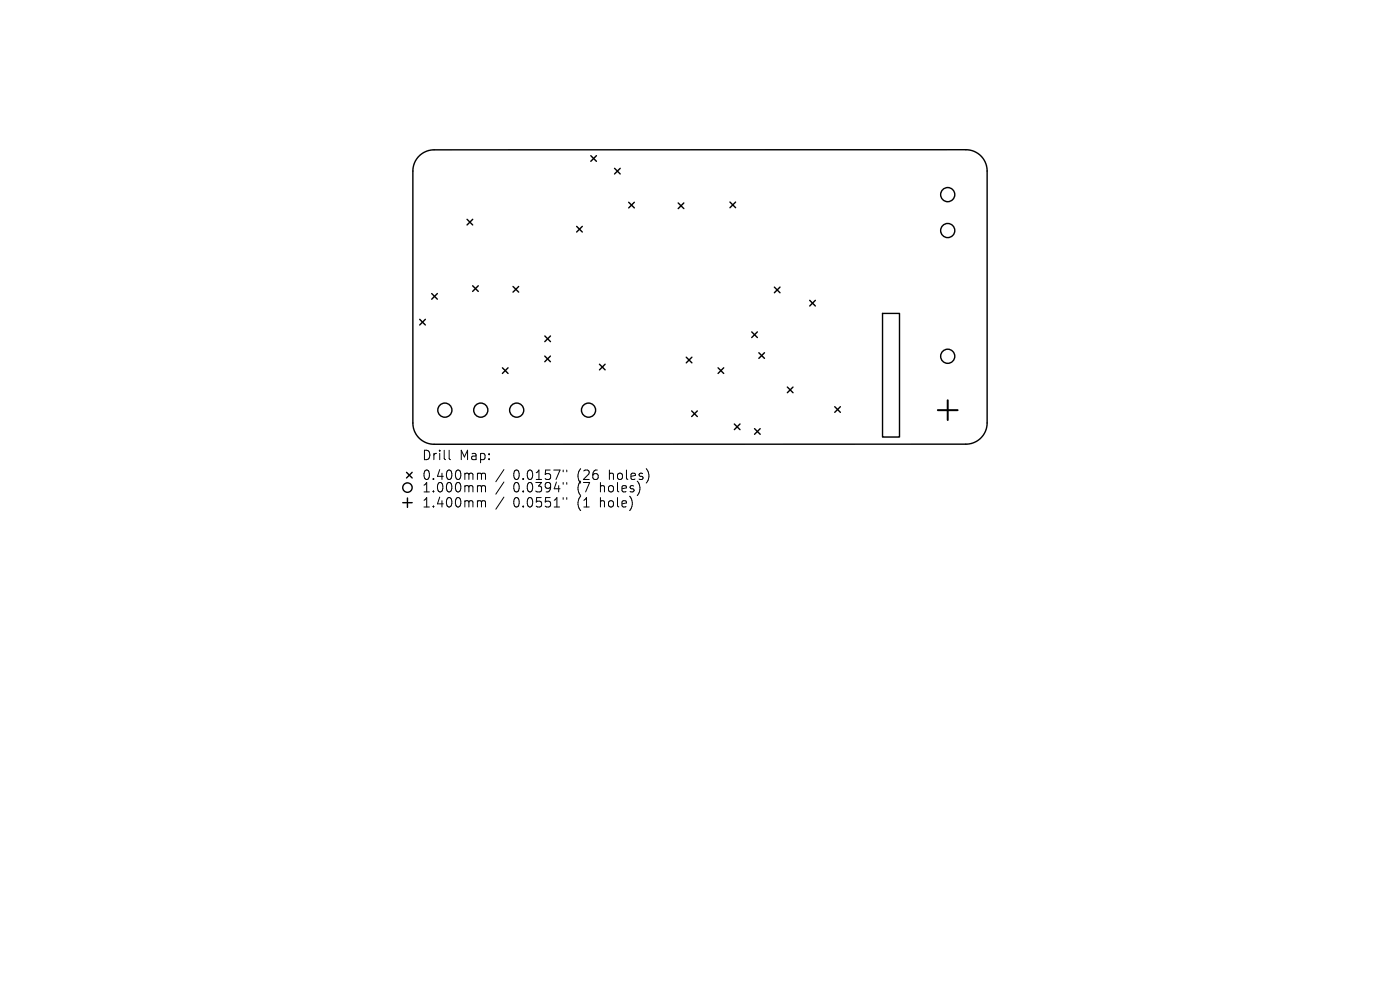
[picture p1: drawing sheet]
<svg xmlns="http://www.w3.org/2000/svg" width="297mm" height="210mm" viewBox="0 0 297 210" stroke-linecap="round" stroke-linejoin="round" font-family="sans-serif">
<defs><g id="words">
<g font-size="2.8">
<text x="89.4" y="97.9">Drill</text>
<text x="97.4" y="97.9">Map:</text>
<text x="89.4" y="102.1">0.400mm</text>
<text x="89.4" y="104.7">1.000mm</text>
<text x="89.4" y="107.9">1.400mm</text>
<text x="108.9" y="102.1">0.0157&quot;</text>
<text x="108.9" y="104.7">0.0394&quot;</text>
<text x="108.9" y="107.9">0.0551&quot;</text>
<text x="122.6" y="102.1">(26</text>
<text x="122.6" y="104.7">(7</text>
<text x="122.6" y="107.9">(1</text>
<text x="127.6" y="104.7">holes)</text>
<text x="127.6" y="107.9">hole)</text>
<text x="129.5" y="102.1">holes)</text>
</g>
</g></defs>
<g fill="none" stroke="#000" stroke-width=".3">
<path d="M88.9 33.1a4.5 4.5 0 0 1 3.2-1.3h112.8a4.5 4.5 0 0 1 4.5 4.5v53.4a4.5 4.5 0 0 1-4.5 4.5h-112.8a4.5 4.5 0 0 1-4.5-4.5v-53.4a4.5 4.5 0 0 1 1.3-3.2zM125.3 33l1.2 1.2M126.5 33l-1.2 1.2M130.4 35.7l1.2 1.2M131.6 35.7l-1.2 1.2M99.1 46.5l1.2 1.2M100.3 46.5l-1.2 1.2M122.3 48l1.2 1.2M123.5 48l-1.2 1.2M133.4 42.9l1.2 1.2M134.6 42.9l-1.2 1.2M143.9 43.1l1.2 1.2"/>
<path d="M145.1 43.1l-1.2 1.2M154.9 42.9l1.2 1.2M156.1 42.9l-1.2 1.2M89 67.7l1.2 1.2M90.2 67.7l-1.2 1.2M91.6 62.3l1.2 1.2M92.8 62.3l-1.2 1.2M100.3 60.6l1.2 1.2M101.5 60.6l-1.2 1.2M106.6 78l1.2 1.2M107.8 78l-1.2 1.2M108.8 60.8l1.2 1.2"/>
<path d="M110 60.8l-1.2 1.2M115.6 75.5l1.2 1.2M115.6 71.3l1.2 1.2M116.8 75.5l-1.2 1.2M116.8 71.3l-1.2 1.2M127.2 77.3l1.2 1.2M128.4 77.3l-1.2 1.2M145.6 75.8l1.2 1.2M146.8 75.8l-1.2 1.2M152.3 78l1.2 1.2M153.5 78l-1.2 1.2M159.5 70.4l1.2 1.2"/>
<path d="M160.7 70.4l-1.2 1.2M161 74.8l1.2 1.2M162.2 74.8l-1.2 1.2M164.3 60.9l1.2 1.2M165.5 60.9l-1.2 1.2M171.8 63.7l1.2 1.2M173 63.7l-1.2 1.2M187.2 66.5h3.6v26.2h-3.6zM146.7 87.2l1.2 1.2M147.9 87.2l-1.2 1.2M155.8 89.9l1.2 1.2M157 89.9l-1.2 1.2"/>
<path d="M160.1 90.9l1.2 1.2M161.3 90.9l-1.2 1.2M167 82.1l1.2 1.2M168.2 82.1l-1.2 1.2M177.1 86.3l1.2 1.2M178.3 86.3l-1.2 1.2M85.4 106.6h2M86.2 100.2l1.2 1.2M86.4 105.6v2M87.4 100.2l-1.2 1.2"/>
<circle cx="201.1" cy="48.9" r="1.5"/>
<circle cx="201.1" cy="41.3" r="1.5"/>
<circle cx="201.1" cy="75.6" r="1.5"/>
<circle cx="94.4" cy="87" r="1.5"/>
<circle cx="102" cy="87" r="1.5"/>
<circle cx="109.6" cy="87" r="1.5"/>
<circle cx="124.9" cy="87" r="1.5"/>
<circle cx="86.4" cy="103.4" r="1"/>
</g>
<path d="M199 87h4.2M201.1 84.9v4.2" fill="none" stroke="#000" stroke-width=".42"/>
<g fill="none" stroke="#000" stroke-width=".21">
<path d="M95.3 95.5v1.7l.3 .3M106.9 99.6l-1.7 2.6M119.5 99.7v.4M120.2 99.7v.4M101.6 100.4h.3l.2 .3M101.6 103l.4 .1 .1 .2M101.6 106.2l.4 .1 .1 .2M102.1 100.7l.3-.3 .5 .1 .1 1.2M102.1 100.7v1M102.1 103.3v1M102.1 106.5v1M102.1 103.3l.3-.3 .5 .1 .1 1.2"/>
<path d="M102.1 106.5l.3-.3 .5 .1 .1 1.2M106.9 102.3l-1.7 2.5M106.9 105.5l-1.7 2.5M119.5 102.3v.4M119.5 105.5v.4M120.2 102.3v.4M120.2 105.5v.4"/>
</g>
<use href="#words"/>
</svg>
